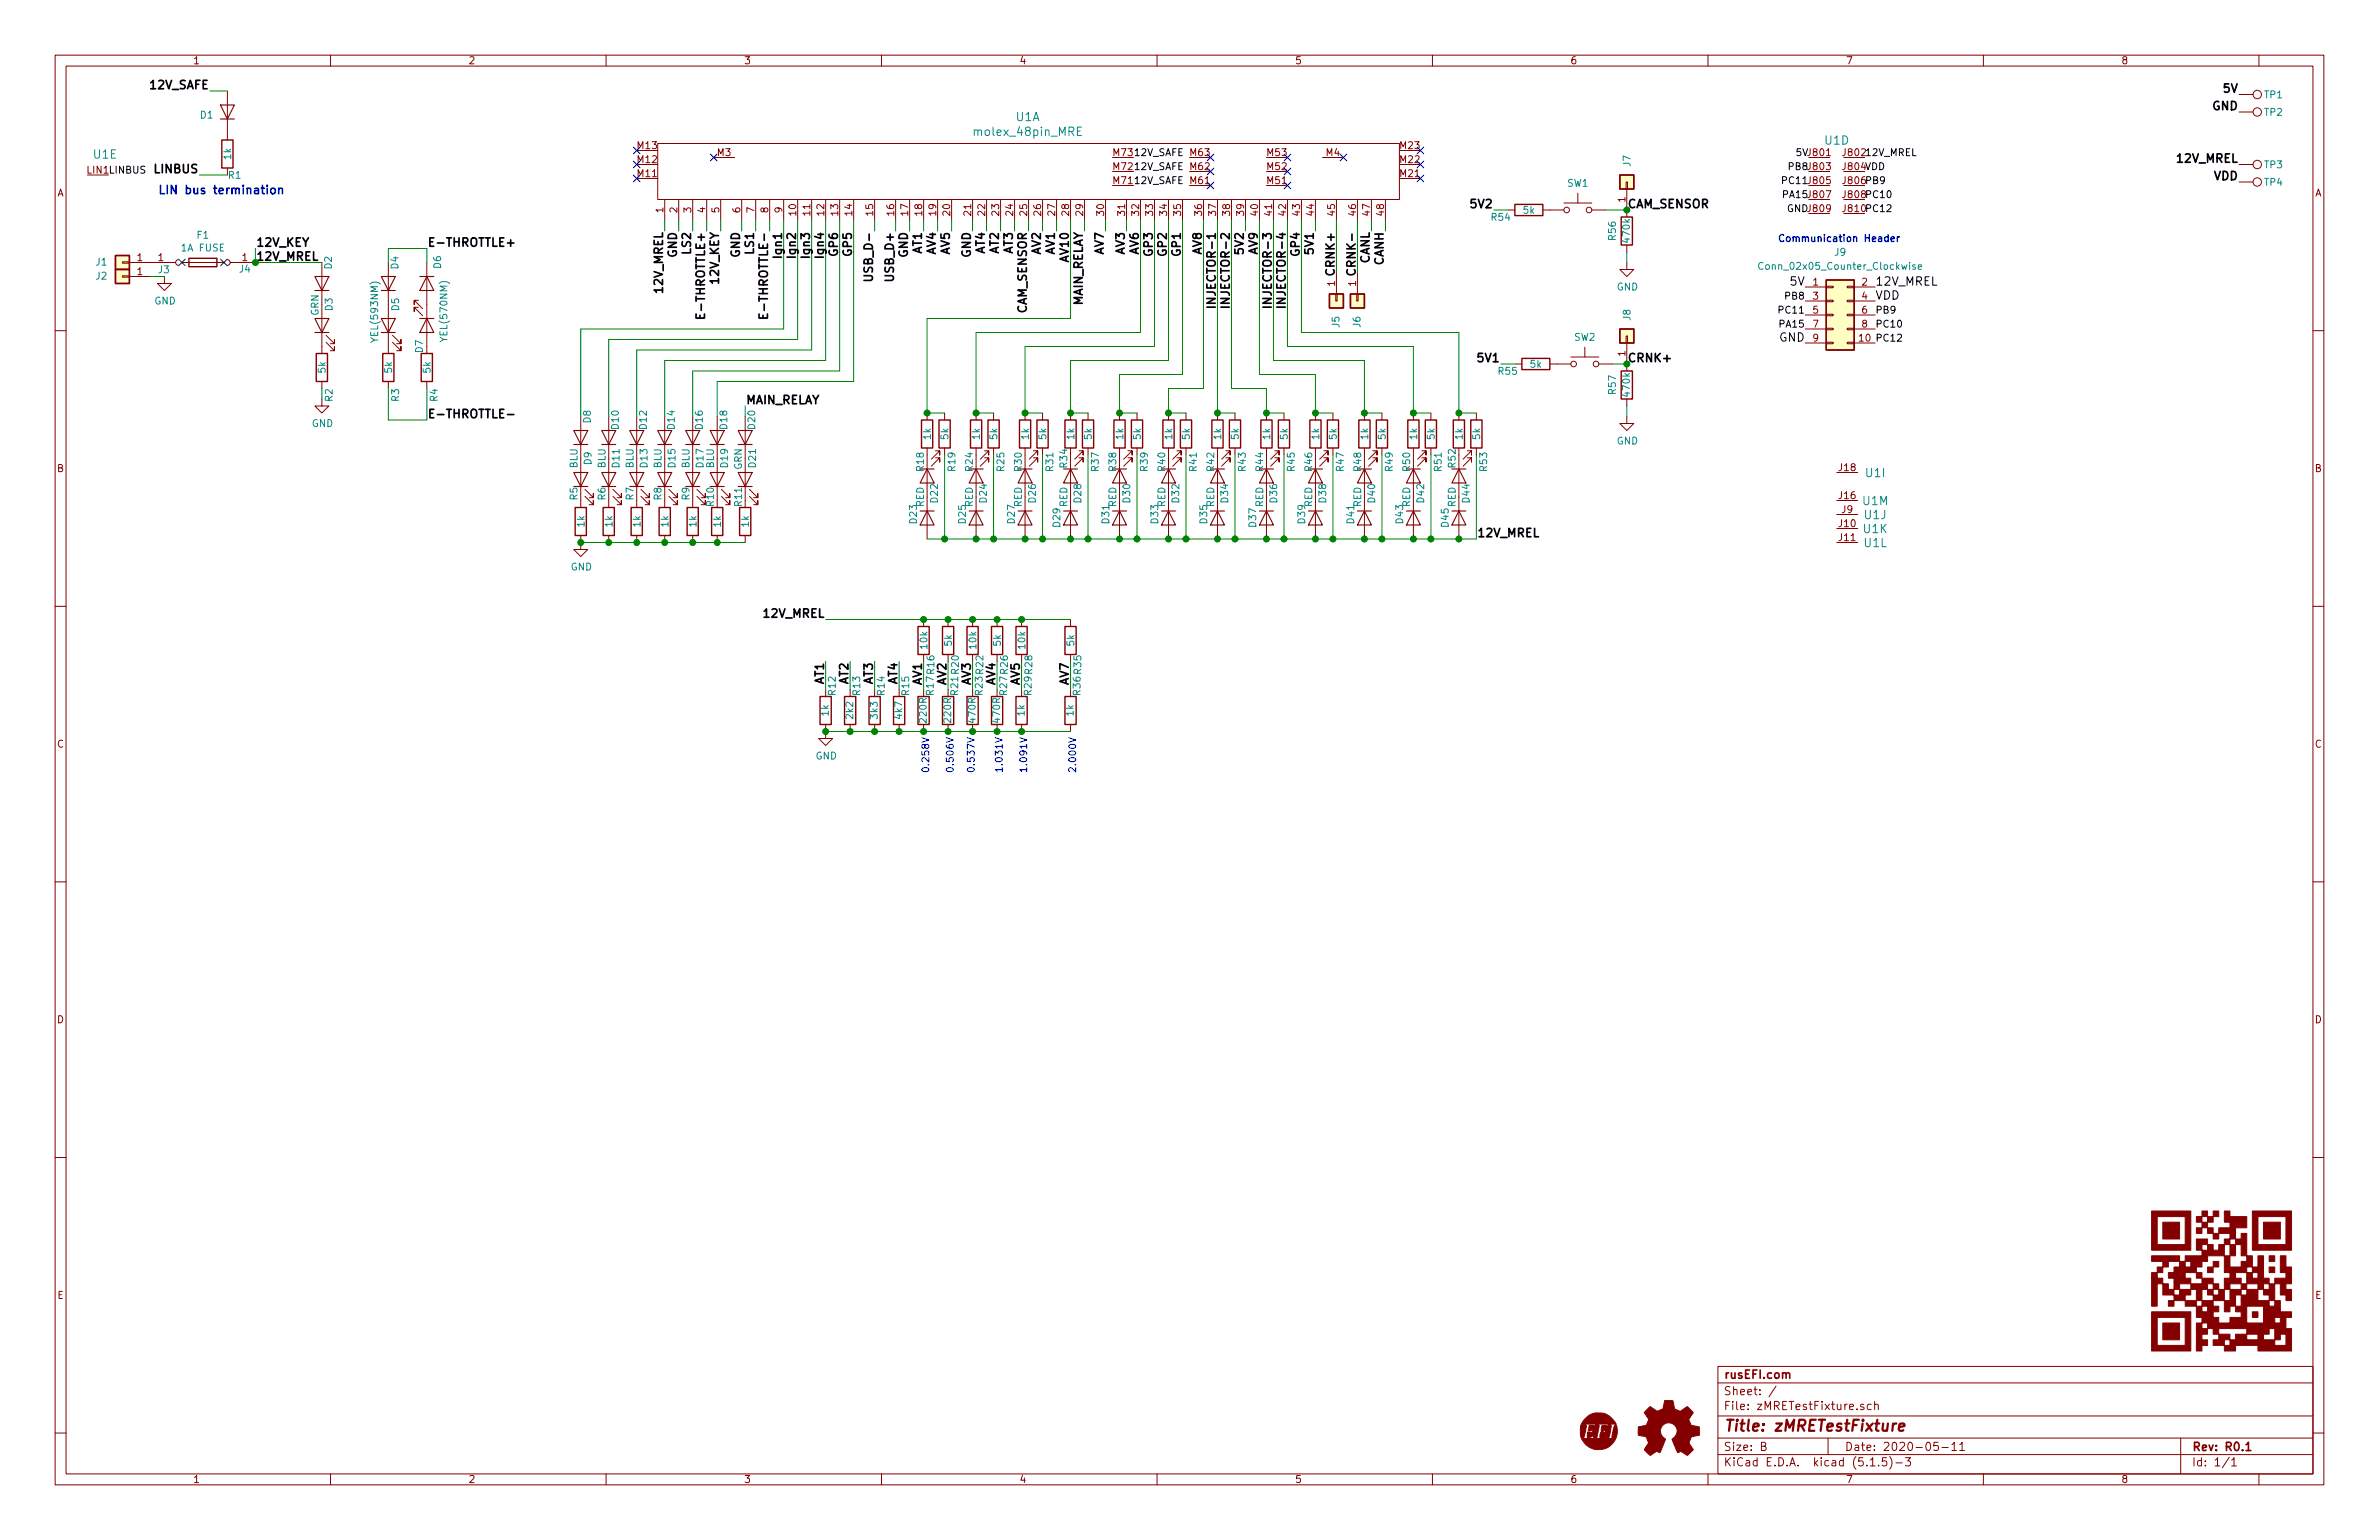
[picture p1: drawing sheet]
<svg xmlns="http://www.w3.org/2000/svg" width="432mm" height="279mm" viewBox="0 0 432 279" stroke-linecap="round" stroke-linejoin="round" font-family="sans-serif">
<defs><g id="words">
<text font-size="2.8" fill="#840000" x="312.8" y="259.7">Title: zMRETestFixture</text>
<g font-size="2.1">
<text x="27.5" y="16.2">12V_SAFE</text>
<text x="403.8" y="16.8">5V</text>
<text x="401.7" y="20">GND</text>
<text x="395.4" y="29.5">12V_MREL</text>
<text x="28.3" y="31.4">LINBUS</text>
<text x="401.9" y="32.7">VDD</text>
<text x="267.4" y="37.8">5V2</text>
<text x="46.4" y="44.8">12V_KEY</text>
<text x="77.5" y="44.8">E-THROTTLE+</text>
<text x="122.9" y="46.6" transform="rotate(-90 122.9 46.6)">GND</text>
<text x="125.4" y="45.8" transform="rotate(-90 125.4 45.8)">LS2</text>
<text x="134.3" y="46.6" transform="rotate(-90 134.3 46.6)">GND</text>
<text x="136.8" y="45.8" transform="rotate(-90 136.8 45.8)">LS1</text>
<text x="141.9" y="46.3" transform="rotate(-90 141.9 46.3)">Ign1</text>
<text x="144.4" y="46.3" transform="rotate(-90 144.4 46.3)">Ign2</text>
<text x="147" y="46.3" transform="rotate(-90 147 46.3)">Ign3</text>
<text x="149.5" y="46.3" transform="rotate(-90 149.5 46.3)">Ign4</text>
<text x="152.1" y="46.2" transform="rotate(-90 152.1 46.2)">GP6</text>
<text x="154.6" y="46.2" transform="rotate(-90 154.6 46.2)">GP5</text>
<text x="164.8" y="46.6" transform="rotate(-90 164.8 46.6)">GND</text>
<text x="167.3" y="45.9" transform="rotate(-90 167.3 45.9)">AT1</text>
<text x="169.8" y="46.1" transform="rotate(-90 169.8 46.1)">AV4</text>
<text x="172.4" y="46.1" transform="rotate(-90 172.4 46.1)">AV5</text>
<text x="176.2" y="46.6" transform="rotate(-90 176.2 46.6)">GND</text>
<text x="178.7" y="45.9" transform="rotate(-90 178.7 45.9)">AT4</text>
<text x="181.3" y="45.9" transform="rotate(-90 181.3 45.9)">AT2</text>
<text x="183.8" y="45.9" transform="rotate(-90 183.8 45.9)">AT3</text>
<text x="188.9" y="46.1" transform="rotate(-90 188.9 46.1)">AV2</text>
<text x="191.4" y="46.1" transform="rotate(-90 191.4 46.1)">AV1</text>
<text x="194" y="47.2" transform="rotate(-90 194 47.2)">AV10</text>
<text x="200.3" y="46.1" transform="rotate(-90 200.3 46.1)">AV7</text>
<text x="204.1" y="46.1" transform="rotate(-90 204.1 46.1)">AV3</text>
<text x="206.7" y="46.1" transform="rotate(-90 206.7 46.1)">AV6</text>
<text x="209.2" y="46.2" transform="rotate(-90 209.2 46.2)">GP3</text>
<text x="211.8" y="46.2" transform="rotate(-90 211.8 46.2)">GP2</text>
<text x="214.3" y="46.2" transform="rotate(-90 214.3 46.2)">GP1</text>
<text x="218.1" y="46.1" transform="rotate(-90 218.1 46.1)">AV8</text>
<text x="225.7" y="45.7" transform="rotate(-90 225.7 45.7)">5V2</text>
<text x="228.3" y="46.1" transform="rotate(-90 228.3 46.1)">AV9</text>
<text x="235.9" y="46.2" transform="rotate(-90 235.9 46.2)">GP4</text>
<text x="238.4" y="45.7" transform="rotate(-90 238.4 45.7)">5V1</text>
<text x="248.6" y="47.8" transform="rotate(-90 248.6 47.8)">CANL</text>
<text x="120.3" y="52.9" transform="rotate(-90 120.3 52.9)">12V_MREL</text>
<text x="130.5" y="51.2" transform="rotate(-90 130.5 51.2)">12V_KEY</text>
<text x="158.4" y="49.8" transform="rotate(-90 158.4 49.8)">USB_D-</text>
<text x="162.2" y="50.3" transform="rotate(-90 162.2 50.3)">USB_D+</text>
<text x="242.2" y="49.3" transform="rotate(-90 242.2 49.3)">CRNK+</text>
<text x="246" y="48.7" transform="rotate(-90 246 48.7)">CRNK-</text>
<text x="251.1" y="48" transform="rotate(-90 251.1 48)">CANH</text>
<text x="325.1" y="51.8">5V</text>
<text x="340.4" y="51.8">12V_MREL</text>
<text x="127.9" y="56.6" transform="rotate(-90 127.9 56.6)">E-THROTTLE+</text>
<text x="139.4" y="56.1" transform="rotate(-90 139.4 56.1)">E-THROTTLE-</text>
<text x="186.4" y="56.9" transform="rotate(-90 186.4 56.9)">CAM_SENSOR</text>
<text x="196.5" y="55.7" transform="rotate(-90 196.5 55.7)">MAIN_RELAY</text>
<text x="220.6" y="54.5" transform="rotate(-90 220.6 54.5)">INJECTOR-1</text>
<text x="223.2" y="54.5" transform="rotate(-90 223.2 54.5)">INJECTOR-2</text>
<text x="230.8" y="54.5" transform="rotate(-90 230.8 54.5)">INJECTOR-3</text>
<text x="233.3" y="54.5" transform="rotate(-90 233.3 54.5)">INJECTOR-4</text>
<text x="340.4" y="54.4">VDD</text>
<text x="268.6" y="65.7">5V1</text>
<text x="295.3" y="65.7">CRNK+</text>
<text x="322.9" y="62">GND</text>
<text x="77.5" y="75.9">E-THROTTLE-</text>
<text x="135.3" y="73.3">MAIN_RELAY</text>
<text x="268" y="97.5">12V_MREL</text>
<text x="138.9" y="112.1">12V_MREL</text>
<text x="149.5" y="124" transform="rotate(-90 149.5 124)">AT1</text>
<text x="154" y="124" transform="rotate(-90 154 124)">AT2</text>
<text x="158.4" y="124" transform="rotate(-90 158.4 124)">AT3</text>
<text x="162.9" y="124" transform="rotate(-90 162.9 124)">AT4</text>
<text x="167.3" y="124.2" transform="rotate(-90 167.3 124.2)">AV1</text>
<text x="171.8" y="124.2" transform="rotate(-90 171.8 124.2)">AV2</text>
<text x="176.2" y="124.2" transform="rotate(-90 176.2 124.2)">AV3</text>
<text x="180.6" y="124.2" transform="rotate(-90 180.6 124.2)">AV4</text>
<text x="185.1" y="124.2" transform="rotate(-90 185.1 124.2)">AV5</text>
<text x="194" y="124.2" transform="rotate(-90 194 124.2)">AV7</text>
</g>
<g font-size="2.1" fill="#008484">
<text x="184.4" y="22">U1A</text>
<text x="17" y="28.8">U1E</text>
<text x="177.2" y="24.7">molex_48pin_MRE</text>
<text x="331.3" y="26.2">U1D</text>
<text x="338.7" y="86.6">U1I</text>
<text x="338.1" y="91.6">U1M</text>
<text x="338.4" y="94.2">U1J</text>
<text x="338.3" y="96.7">U1K</text>
<text x="338.4" y="99.3">U1L</text>
</g>
<text font-size="2.1" fill="#0000c2" x="28.6" y="35.2">LIN bus termination</text>
<g font-size="2.1" fill="#008400">
<text x="295.3" y="37.8">CAM_SENSOR</text>
<text x="46.4" y="47.3">12V_MREL</text>
</g>
<g font-size="2.1" fill="#840000">
<text x="312.8" y="250.1">rusEFI.com</text>
<text x="312.8" y="255.8">File: zMRETestFixture.sch</text>
<text x="312.8" y="253.1">Sheet: /</text>
<text x="312.8" y="263.2">Size: B</text>
<text x="334.8" y="263.2">Date: 2020-05-11</text>
<text x="397.8" y="263.2">Rev: R0.1</text>
<text x="312.8" y="266">KiCad E.D.A. kicad (5.1.5)-3</text>
<text x="397.8" y="266">Id: 1/1</text>
</g>
<g font-size="1.8" fill="#840000">
<text x="35" y="11.6">1</text>
<text x="85" y="11.6">2</text>
<text x="135" y="11.6">3</text>
<text x="185" y="11.6">4</text>
<text x="235" y="11.6">5</text>
<text x="285" y="11.6">6</text>
<text x="335" y="11.6">7</text>
<text x="385" y="11.6">8</text>
<text x="115.8" y="29.6">M12</text>
<text x="115.8" y="27.1">M13</text>
<text x="130.2" y="28.3">M3</text>
<text x="216.1" y="28.3">M63</text>
<text x="230.1" y="28.3">M53</text>
<text x="240.7" y="28.3">M4</text>
<text x="254.2" y="29.6">M22</text>
<text x="254.2" y="27.1">M23</text>
<text x="10.4" y="35.6">A</text>
<text x="115.8" y="32.1">M11</text>
<text x="216.1" y="33.4">M61</text>
<text x="216.1" y="30.9">M62</text>
<text x="230.1" y="33.4">M51</text>
<text x="230.1" y="30.9">M52</text>
<text x="254.2" y="32.1">M21</text>
<text x="420.2" y="35.6">A</text>
<text x="120.4" y="38.6" transform="rotate(-90 120.4 38.6)">1</text>
<text x="122.9" y="38.6" transform="rotate(-90 122.9 38.6)">2</text>
<text x="125.5" y="38.6" transform="rotate(-90 125.5 38.6)">3</text>
<text x="128" y="38.6" transform="rotate(-90 128 38.6)">4</text>
<text x="130.6" y="38.6" transform="rotate(-90 130.6 38.6)">5</text>
<text x="134.4" y="38.6" transform="rotate(-90 134.4 38.6)">6</text>
<text x="136.9" y="38.6" transform="rotate(-90 136.9 38.6)">7</text>
<text x="139.4" y="38.6" transform="rotate(-90 139.4 38.6)">8</text>
<text x="142" y="38.6" transform="rotate(-90 142 38.6)">9</text>
<text x="144.5" y="39.1" transform="rotate(-90 144.5 39.1)">10</text>
<text x="147.1" y="39.1" transform="rotate(-90 147.1 39.1)">11</text>
<text x="149.6" y="39.1" transform="rotate(-90 149.6 39.1)">12</text>
<text x="152.1" y="39.1" transform="rotate(-90 152.1 39.1)">13</text>
<text x="154.7" y="39.1" transform="rotate(-90 154.7 39.1)">14</text>
<text x="158.5" y="39.1" transform="rotate(-90 158.5 39.1)">15</text>
<text x="162.3" y="39.1" transform="rotate(-90 162.3 39.1)">16</text>
<text x="164.8" y="39.1" transform="rotate(-90 164.8 39.1)">17</text>
<text x="167.4" y="39.1" transform="rotate(-90 167.4 39.1)">18</text>
<text x="169.9" y="39.1" transform="rotate(-90 169.9 39.1)">19</text>
<text x="172.5" y="39.1" transform="rotate(-90 172.5 39.1)">20</text>
<text x="176.3" y="39.1" transform="rotate(-90 176.3 39.1)">21</text>
<text x="178.8" y="39.1" transform="rotate(-90 178.8 39.1)">22</text>
<text x="181.4" y="39.1" transform="rotate(-90 181.4 39.1)">23</text>
<text x="183.9" y="39.1" transform="rotate(-90 183.9 39.1)">24</text>
<text x="186.4" y="39.1" transform="rotate(-90 186.4 39.1)">25</text>
<text x="189" y="39.1" transform="rotate(-90 189 39.1)">26</text>
<text x="191.5" y="39.1" transform="rotate(-90 191.5 39.1)">27</text>
<text x="194.1" y="39.1" transform="rotate(-90 194.1 39.1)">28</text>
<text x="196.6" y="39.1" transform="rotate(-90 196.6 39.1)">29</text>
<text x="200.4" y="39.1" transform="rotate(-90 200.4 39.1)">30</text>
<text x="204.2" y="39.1" transform="rotate(-90 204.2 39.1)">31</text>
<text x="206.8" y="39.1" transform="rotate(-90 206.8 39.1)">32</text>
<text x="209.3" y="39.1" transform="rotate(-90 209.3 39.1)">33</text>
<text x="211.8" y="39.1" transform="rotate(-90 211.8 39.1)">34</text>
<text x="214.4" y="39.1" transform="rotate(-90 214.4 39.1)">35</text>
<text x="218.2" y="39.1" transform="rotate(-90 218.2 39.1)">36</text>
<text x="220.7" y="39.1" transform="rotate(-90 220.7 39.1)">37</text>
<text x="223.3" y="39.1" transform="rotate(-90 223.3 39.1)">38</text>
<text x="225.8" y="39.1" transform="rotate(-90 225.8 39.1)">39</text>
<text x="228.3" y="39.1" transform="rotate(-90 228.3 39.1)">40</text>
<text x="230.9" y="39.1" transform="rotate(-90 230.9 39.1)">41</text>
<text x="233.4" y="39.1" transform="rotate(-90 233.4 39.1)">42</text>
<text x="236" y="39.1" transform="rotate(-90 236 39.1)">43</text>
<text x="238.5" y="39.1" transform="rotate(-90 238.5 39.1)">44</text>
<text x="242.3" y="39.1" transform="rotate(-90 242.3 39.1)">45</text>
<text x="246.1" y="39.1" transform="rotate(-90 246.1 39.1)">46</text>
<text x="248.7" y="39.1" transform="rotate(-90 248.7 39.1)">47</text>
<text x="251.2" y="39.1" transform="rotate(-90 251.2 39.1)">48</text>
<text x="295" y="36.7" transform="rotate(-90 295 36.7)">1</text>
<text x="24.9" y="47.4">1</text>
<text x="28.7" y="47.4">1</text>
<text x="44" y="47.4">1</text>
<text x="24.9" y="49.9">1</text>
<text x="242.3" y="51.9" transform="rotate(-90 242.3 51.9)">1</text>
<text x="246.1" y="51.9" transform="rotate(-90 246.1 51.9)">1</text>
<text x="329.1" y="51.8">1</text>
<text x="338" y="51.8">2</text>
<text x="329.1" y="54.4">3</text>
<text x="329.1" y="56.9">5</text>
<text x="329.1" y="59.4">7</text>
<text x="338" y="54.4">4</text>
<text x="338" y="56.9">6</text>
<text x="338" y="59.4">8</text>
<text x="295" y="64.6" transform="rotate(-90 295 64.6)">1</text>
<text x="329.1" y="62">9</text>
<text x="10.4" y="85.6">B</text>
<text x="229.3" y="85.4" transform="rotate(-90 229.3 85.4)">R44</text>
<text x="333.8" y="85.5">J18</text>
<text x="420.2" y="85.6">B</text>
<text x="104.8" y="90.7" transform="rotate(-90 104.8 90.7)">R5</text>
<text x="125.1" y="90.7" transform="rotate(-90 125.1 90.7)">R9</text>
<text x="333.8" y="90.6">J16</text>
<text x="333.8" y="95.6">J10</text>
<text x="334.3" y="93.1">J9</text>
<text x="333.8" y="98.2">J11</text>
<text x="10.4" y="135.6">C</text>
<text x="420.2" y="135.6">C</text>
<text x="10.4" y="185.6">D</text>
<text x="420.2" y="185.6">D</text>
<text x="10.4" y="235.6">E</text>
<text x="420.2" y="235.6">E</text>
<text x="35" y="269">1</text>
<text x="85" y="269">2</text>
<text x="135" y="269">3</text>
<text x="185" y="269">4</text>
<text x="235" y="269">5</text>
<text x="285" y="269">6</text>
<text x="335" y="269">7</text>
<text x="385" y="269">8</text>
</g>
<g font-size="1.8" fill="#008484">
<text x="411" y="17.8">TP1</text>
<text x="36.4" y="21.5">D1</text>
<text x="411" y="21">TP2</text>
<text x="42" y="28.9" transform="rotate(-90 42 28.9)">1k</text>
<text x="41.5" y="32.4">R1</text>
<text x="284.5" y="33.9">SW1</text>
<text x="296" y="30.2" transform="rotate(-90 296 30.2)">J7</text>
<text x="411" y="33.7">TP4</text>
<text x="411" y="30.5">TP3</text>
<text x="270.8" y="40.1">R54</text>
<text x="276.5" y="38.8">5k</text>
<text x="33.1" y="45.6">1A FUSE</text>
<text x="35.8" y="43.3">F1</text>
<text x="293.3" y="43.5" transform="rotate(-90 293.3 43.5)">R56</text>
<text x="295.8" y="43.9" transform="rotate(-90 295.8 43.9)">470k</text>
<text x="333" y="46.4">J9</text>
<text x="17.4" y="48.2">J1</text>
<text x="17.4" y="50.7">J2</text>
<text x="28.8" y="49.6">J3</text>
<text x="43.5" y="49.5">J4</text>
<text x="60.2" y="48.8" transform="rotate(-90 60.2 48.8)">D2</text>
<text x="72.3" y="48.8" transform="rotate(-90 72.3 48.8)">D4</text>
<text x="80.1" y="48.7" transform="rotate(-90 80.1 48.7)">D6</text>
<text x="293.4" y="52.7">GND</text>
<text x="320.1" y="48.9">Conn_02x05_Counter_Clockwise</text>
<text x="28" y="55.2">GND</text>
<text x="57.8" y="57.3" transform="rotate(-90 57.8 57.3)">GRN</text>
<text x="60.4" y="56.4" transform="rotate(-90 60.4 56.4)">D3</text>
<text x="72.4" y="56.4" transform="rotate(-90 72.4 56.4)">D5</text>
<text x="243.1" y="59.4" transform="rotate(-90 243.1 59.4)">J5</text>
<text x="246.9" y="59.4" transform="rotate(-90 246.9 59.4)">J6</text>
<text x="296" y="58.1" transform="rotate(-90 296 58.1)">J8</text>
<text x="68.6" y="61.7" transform="rotate(-90 68.6 61.7)">YEL(593NM)</text>
<text x="76.8" y="64" transform="rotate(-90 76.8 64)">D7</text>
<text x="81.2" y="61.6" transform="rotate(-90 81.2 61.6)">YEL(570NM)</text>
<text x="285.8" y="61.8">SW2</text>
<text x="59.1" y="67.6" transform="rotate(-90 59.1 67.6)">5k</text>
<text x="71.2" y="67.6" transform="rotate(-90 71.2 67.6)">5k</text>
<text x="78.2" y="67.6" transform="rotate(-90 78.2 67.6)">5k</text>
<text x="272" y="68">R55</text>
<text x="277.8" y="66.7">5k</text>
<text x="293.3" y="71.5" transform="rotate(-90 293.3 71.5)">R57</text>
<text x="295.8" y="71.8" transform="rotate(-90 295.8 71.8)">470k</text>
<text x="56.6" y="77.5">GND</text>
<text x="60.4" y="72.8" transform="rotate(-90 60.4 72.8)">R2</text>
<text x="72.4" y="72.8" transform="rotate(-90 72.4 72.8)">R3</text>
<text x="79.4" y="72.8" transform="rotate(-90 79.4 72.8)">R4</text>
<text x="107.2" y="76.7" transform="rotate(-90 107.2 76.7)">D8</text>
<text x="112.3" y="77.8" transform="rotate(-90 112.3 77.8)">D10</text>
<text x="117.4" y="77.8" transform="rotate(-90 117.4 77.8)">D12</text>
<text x="122.5" y="77.8" transform="rotate(-90 122.5 77.8)">D14</text>
<text x="127.6" y="77.8" transform="rotate(-90 127.6 77.8)">D16</text>
<text x="132" y="77.8" transform="rotate(-90 132 77.8)">D18</text>
<text x="137.1" y="77.8" transform="rotate(-90 137.1 77.8)">D20</text>
<text x="169" y="79.7" transform="rotate(-90 169 79.7)">1k</text>
<text x="172.1" y="79.7" transform="rotate(-90 172.1 79.7)">5k</text>
<text x="177.9" y="79.7" transform="rotate(-90 177.9 79.7)">1k</text>
<text x="181" y="79.7" transform="rotate(-90 181 79.7)">5k</text>
<text x="186.7" y="79.7" transform="rotate(-90 186.7 79.7)">1k</text>
<text x="189.9" y="79.7" transform="rotate(-90 189.9 79.7)">5k</text>
<text x="195" y="79.7" transform="rotate(-90 195 79.7)">1k</text>
<text x="198.2" y="79.7" transform="rotate(-90 198.2 79.7)">5k</text>
<text x="203.9" y="79.7" transform="rotate(-90 203.9 79.7)">1k</text>
<text x="207.1" y="79.7" transform="rotate(-90 207.1 79.7)">5k</text>
<text x="212.8" y="79.7" transform="rotate(-90 212.8 79.7)">1k</text>
<text x="216" y="79.7" transform="rotate(-90 216 79.7)">5k</text>
<text x="221.7" y="79.7" transform="rotate(-90 221.7 79.7)">1k</text>
<text x="224.8" y="79.7" transform="rotate(-90 224.8 79.7)">5k</text>
<text x="230.6" y="79.7" transform="rotate(-90 230.6 79.7)">1k</text>
<text x="233.7" y="79.7" transform="rotate(-90 233.7 79.7)">5k</text>
<text x="239.4" y="79.7" transform="rotate(-90 239.4 79.7)">1k</text>
<text x="242.6" y="79.7" transform="rotate(-90 242.6 79.7)">5k</text>
<text x="248.3" y="79.7" transform="rotate(-90 248.3 79.7)">1k</text>
<text x="251.5" y="79.7" transform="rotate(-90 251.5 79.7)">5k</text>
<text x="257.2" y="79.7" transform="rotate(-90 257.2 79.7)">1k</text>
<text x="260.4" y="79.7" transform="rotate(-90 260.4 79.7)">5k</text>
<text x="265.5" y="79.7" transform="rotate(-90 265.5 79.7)">1k</text>
<text x="268.7" y="79.7" transform="rotate(-90 268.7 79.7)">5k</text>
<text x="293.4" y="80.6">GND</text>
<text x="104.8" y="85" transform="rotate(-90 104.8 85)">BLU</text>
<text x="107.4" y="84.3" transform="rotate(-90 107.4 84.3)">D9</text>
<text x="109.9" y="85" transform="rotate(-90 109.9 85)">BLU</text>
<text x="112.4" y="84.8" transform="rotate(-90 112.4 84.8)">D11</text>
<text x="115" y="85" transform="rotate(-90 115 85)">BLU</text>
<text x="117.5" y="84.8" transform="rotate(-90 117.5 84.8)">D13</text>
<text x="120.1" y="85" transform="rotate(-90 120.1 85)">BLU</text>
<text x="122.6" y="84.8" transform="rotate(-90 122.6 84.8)">D15</text>
<text x="125.1" y="85" transform="rotate(-90 125.1 85)">BLU</text>
<text x="127.7" y="84.8" transform="rotate(-90 127.7 84.8)">D17</text>
<text x="129.6" y="85" transform="rotate(-90 129.6 85)">BLU</text>
<text x="132.1" y="84.8" transform="rotate(-90 132.1 84.8)">D19</text>
<text x="134.7" y="85.2" transform="rotate(-90 134.7 85.2)">GRN</text>
<text x="137.2" y="84.8" transform="rotate(-90 137.2 84.8)">D21</text>
<text x="167.7" y="85.4" transform="rotate(-90 167.7 85.4)">R18</text>
<text x="173.4" y="85.4" transform="rotate(-90 173.4 85.4)">R19</text>
<text x="176.6" y="85.4" transform="rotate(-90 176.6 85.4)">R24</text>
<text x="182.3" y="85.4" transform="rotate(-90 182.3 85.4)">R25</text>
<text x="185.5" y="85.4" transform="rotate(-90 185.5 85.4)">R30</text>
<text x="191.2" y="85.4" transform="rotate(-90 191.2 85.4)">R31</text>
<text x="193.7" y="84.8" transform="rotate(-90 193.7 84.8)">R34</text>
<text x="199.4" y="85.4" transform="rotate(-90 199.4 85.4)">R37</text>
<text x="202.6" y="85.4" transform="rotate(-90 202.6 85.4)">R38</text>
<text x="208.3" y="85.4" transform="rotate(-90 208.3 85.4)">R39</text>
<text x="211.5" y="85.4" transform="rotate(-90 211.5 85.4)">R40</text>
<text x="217.2" y="85.4" transform="rotate(-90 217.2 85.4)">R41</text>
<text x="220.4" y="85.4" transform="rotate(-90 220.4 85.4)">R42</text>
<text x="226.1" y="85.4" transform="rotate(-90 226.1 85.4)">R43</text>
<text x="235" y="85.4" transform="rotate(-90 235 85.4)">R45</text>
<text x="238.2" y="85.4" transform="rotate(-90 238.2 85.4)">R46</text>
<text x="243.9" y="85.4" transform="rotate(-90 243.9 85.4)">R47</text>
<text x="247.1" y="85.4" transform="rotate(-90 247.1 85.4)">R48</text>
<text x="252.8" y="85.4" transform="rotate(-90 252.8 85.4)">R49</text>
<text x="256" y="85.4" transform="rotate(-90 256 85.4)">R50</text>
<text x="261.7" y="85.4" transform="rotate(-90 261.7 85.4)">R51</text>
<text x="264.2" y="84.8" transform="rotate(-90 264.2 84.8)">R52</text>
<text x="269.9" y="85.4" transform="rotate(-90 269.9 85.4)">R53</text>
<text x="106.1" y="95.6" transform="rotate(-90 106.1 95.6)">1k</text>
<text x="109.9" y="90.7" transform="rotate(-90 109.9 90.7)">R6</text>
<text x="111.2" y="95.6" transform="rotate(-90 111.2 95.6)">1k</text>
<text x="115" y="90.7" transform="rotate(-90 115 90.7)">R7</text>
<text x="116.3" y="95.6" transform="rotate(-90 116.3 95.6)">1k</text>
<text x="120.1" y="90.7" transform="rotate(-90 120.1 90.7)">R8</text>
<text x="121.3" y="95.6" transform="rotate(-90 121.3 95.6)">1k</text>
<text x="126.4" y="95.6" transform="rotate(-90 126.4 95.6)">1k</text>
<text x="129.6" y="91.8" transform="rotate(-90 129.6 91.8)">R10</text>
<text x="130.9" y="95.6" transform="rotate(-90 130.9 95.6)">1k</text>
<text x="134.7" y="91.8" transform="rotate(-90 134.7 91.8)">R11</text>
<text x="135.9" y="95.6" transform="rotate(-90 135.9 95.6)">1k</text>
<text x="166.4" y="94.9" transform="rotate(-90 166.4 94.9)">D23</text>
<text x="167.7" y="92" transform="rotate(-90 167.7 92)">RED</text>
<text x="170.2" y="91.2" transform="rotate(-90 170.2 91.2)">D22</text>
<text x="175.3" y="94.9" transform="rotate(-90 175.3 94.9)">D25</text>
<text x="176.6" y="92" transform="rotate(-90 176.6 92)">RED</text>
<text x="179.1" y="91.2" transform="rotate(-90 179.1 91.2)">D24</text>
<text x="184.2" y="94.9" transform="rotate(-90 184.2 94.9)">D27</text>
<text x="185.5" y="92" transform="rotate(-90 185.5 92)">RED</text>
<text x="188" y="91.2" transform="rotate(-90 188 91.2)">D26</text>
<text x="192.5" y="95.6" transform="rotate(-90 192.5 95.6)">D29</text>
<text x="193.7" y="92" transform="rotate(-90 193.7 92)">RED</text>
<text x="196.3" y="91.2" transform="rotate(-90 196.3 91.2)">D28</text>
<text x="201.3" y="94.9" transform="rotate(-90 201.3 94.9)">D31</text>
<text x="202.6" y="92" transform="rotate(-90 202.6 92)">RED</text>
<text x="205.2" y="91.2" transform="rotate(-90 205.2 91.2)">D30</text>
<text x="210.2" y="94.9" transform="rotate(-90 210.2 94.9)">D33</text>
<text x="211.5" y="92" transform="rotate(-90 211.5 92)">RED</text>
<text x="214" y="91.2" transform="rotate(-90 214 91.2)">D32</text>
<text x="219.1" y="94.9" transform="rotate(-90 219.1 94.9)">D35</text>
<text x="220.4" y="92" transform="rotate(-90 220.4 92)">RED</text>
<text x="222.9" y="91.2" transform="rotate(-90 222.9 91.2)">D34</text>
<text x="228" y="95.6" transform="rotate(-90 228 95.6)">D37</text>
<text x="229.3" y="92" transform="rotate(-90 229.3 92)">RED</text>
<text x="231.8" y="91.2" transform="rotate(-90 231.8 91.2)">D36</text>
<text x="236.9" y="94.9" transform="rotate(-90 236.9 94.9)">D39</text>
<text x="238.2" y="92" transform="rotate(-90 238.2 92)">RED</text>
<text x="240.7" y="91.2" transform="rotate(-90 240.7 91.2)">D38</text>
<text x="245.8" y="94.9" transform="rotate(-90 245.8 94.9)">D41</text>
<text x="247.1" y="92" transform="rotate(-90 247.1 92)">RED</text>
<text x="249.6" y="91.2" transform="rotate(-90 249.6 91.2)">D40</text>
<text x="254.7" y="94.9" transform="rotate(-90 254.7 94.9)">D43</text>
<text x="256" y="92" transform="rotate(-90 256 92)">RED</text>
<text x="258.5" y="91.2" transform="rotate(-90 258.5 91.2)">D42</text>
<text x="262.9" y="95.6" transform="rotate(-90 262.9 95.6)">D45</text>
<text x="264.2" y="92" transform="rotate(-90 264.2 92)">RED</text>
<text x="266.8" y="91.2" transform="rotate(-90 266.8 91.2)">D44</text>
<text x="103.6" y="103.5">GND</text>
<text x="168.3" y="117.7" transform="rotate(-90 168.3 117.7)">10k</text>
<text x="172.8" y="117.2" transform="rotate(-90 172.8 117.2)">5k</text>
<text x="177.2" y="117.7" transform="rotate(-90 177.2 117.7)">10k</text>
<text x="181.7" y="117.2" transform="rotate(-90 181.7 117.2)">5k</text>
<text x="186.1" y="117.7" transform="rotate(-90 186.1 117.7)">10k</text>
<text x="195" y="117.2" transform="rotate(-90 195 117.2)">5k</text>
<text x="150.4" y="129.9" transform="rotate(-90 150.4 129.9)">1k</text>
<text x="151.7" y="126.1" transform="rotate(-90 151.7 126.1)">R12</text>
<text x="154.9" y="130.4" transform="rotate(-90 154.9 130.4)">2k2</text>
<text x="156.1" y="126.1" transform="rotate(-90 156.1 126.1)">R13</text>
<text x="159.3" y="130.4" transform="rotate(-90 159.3 130.4)">3k3</text>
<text x="160.6" y="126.1" transform="rotate(-90 160.6 126.1)">R14</text>
<text x="163.8" y="130.4" transform="rotate(-90 163.8 130.4)">4k7</text>
<text x="165" y="126.1" transform="rotate(-90 165 126.1)">R15</text>
<text x="168.2" y="131" transform="rotate(-90 168.2 131)">220R</text>
<text x="169.5" y="126.1" transform="rotate(-90 169.5 126.1)">R17 R16</text>
<text x="172.6" y="131" transform="rotate(-90 172.6 131)">220R</text>
<text x="173.9" y="126.1" transform="rotate(-90 173.9 126.1)">R21 R20</text>
<text x="177.1" y="131" transform="rotate(-90 177.1 131)">470R</text>
<text x="178.4" y="126.1" transform="rotate(-90 178.4 126.1)">R23 R22</text>
<text x="181.5" y="131" transform="rotate(-90 181.5 131)">470R</text>
<text x="182.8" y="126.1" transform="rotate(-90 182.8 126.1)">R27 R26</text>
<text x="186" y="129.9" transform="rotate(-90 186 129.9)">1k</text>
<text x="187.2" y="126.1" transform="rotate(-90 187.2 126.1)">R29 R28</text>
<text x="194.9" y="129.9" transform="rotate(-90 194.9 129.9)">1k</text>
<text x="196.1" y="126.1" transform="rotate(-90 196.1 126.1)">R36 R35</text>
<text x="148" y="137.8">GND</text>
</g>
<g font-size="1.8">
<text x="202.1" y="28.3">M7312V_SAFE</text>
<text x="326.1" y="28.3">5VJ801</text>
<text x="334.6" y="28.3">J80212V_MREL</text>
<text x="15.9" y="31.5">LIN1LINBUS</text>
<text x="202.1" y="33.4">M7112V_SAFE</text>
<text x="202.1" y="30.9">M7212V_SAFE</text>
<text x="323.9" y="33.4">PC11J805</text>
<text x="323.9" y="35.9">PA15J807</text>
<text x="324.9" y="30.9">PB8J803</text>
<text x="334.6" y="30.9">J804VDD</text>
<text x="334.6" y="33.4">J806PB9</text>
<text x="334.6" y="35.9">J808PC10</text>
<text x="324.4" y="38.5">GNDJ809</text>
<text x="334.6" y="38.5">J810PC12</text>
<text x="323.2" y="59.4">PA15</text>
<text x="323.2" y="56.9">PC11</text>
<text x="324.2" y="54.4">PB8</text>
<text x="340.4" y="56.9">PB9</text>
<text x="340.4" y="59.4">PC10</text>
<text x="337.5" y="62">10 PC12</text>
</g>
<g font-size="1.8" fill="#0000c2">
<text x="322.6" y="43.9">Communication Header</text>
<text x="168.7" y="140.3" transform="rotate(-90 168.7 140.3)">0.258V</text>
<text x="173.1" y="140.3" transform="rotate(-90 173.1 140.3)">0.506V</text>
<text x="176.9" y="140.3" transform="rotate(-90 176.9 140.3)">0.537V</text>
<text x="182" y="140.3" transform="rotate(-90 182 140.3)">1.031V</text>
<text x="186.4" y="140.3" transform="rotate(-90 186.4 140.3)">1.091V</text>
<text x="195.3" y="140.3" transform="rotate(-90 195.3 140.3)">2.000V</text>
</g>
</g></defs>
<g fill="none" stroke="#840000" stroke-width=".18">
<path d="M10 10h411.8v259.4h-411.8zM12 12h407.8v255.4h-407.8zM41.3 16.5v8.9M60 10v2M110 10v2M160 10v2M210 10v2M260 10v2M310 10v2M360 10v2M406.4 17.1h2.5M410 10v2"/>
<path d="M15.9 31.8h3.8M41.3 30.5v1.3M115.6 32.4h3.8M115.6 29.8h3.8M115.6 27.3h3.8M119.4 26h134.6v10.2h-134.6zM120.6 36.2v3.8M123.2 36.2v3.8M125.7 36.2v3.8M128.3 36.2v3.8M129.5 28.6h3.8M130.8 36.2v3.8"/>
<path d="M134.6 36.2v3.8M137.2 36.2v3.8M139.7 36.2v3.8M142.2 36.2v3.8M144.8 36.2v3.8M147.3 36.2v3.8M149.9 36.2v3.8M152.4 36.2v3.8M154.9 36.2v3.8M158.7 36.2v3.8M162.6 36.2v3.8M165.1 36.2v3.8"/>
<path d="M167.6 36.2v3.8M170.2 36.2v3.8M172.7 36.2v3.8M176.5 36.2v3.8M179.1 36.2v3.8M181.6 36.2v3.8M184.1 36.2v3.8M186.7 36.2v3.8M189.2 36.2v3.8M191.8 36.2v3.8M194.3 36.2v3.8M196.8 36.2v3.8"/>
<path d="M200.7 36.2v3.8M201.9 28.6h3.8M201.9 33.7h3.8M201.9 31.1h3.8M204.5 36.2v3.8M207 36.2v3.8M209.5 36.2v3.8M212.1 36.2v3.8M214.6 36.2v3.8M215.9 28.6h3.8M215.9 33.7h3.8M215.9 31.1h3.8"/>
<path d="M218.4 36.2v3.8M221 36.2v3.8M223.5 36.2v3.8M226.1 36.2v3.8M228.6 36.2v3.8M229.9 28.6h3.8M229.9 33.7h3.8M229.9 31.1h3.8M231.1 36.2v3.8M233.7 36.2v3.8M236.2 36.2v3.8M238.8 36.2v3.8"/>
<path d="M240 28.6h3.8M242.6 36.2v3.8M246.4 36.2v3.8M248.9 36.2v3.8M251.5 36.2v3.8M254 32.4h3.8M254 29.8h3.8M254 27.3h3.8M273.7 38.1h1.3M280 38.1h3.8M283.8 36.8h5.1M286.4 35.1v1.7"/>
<path d="M288.9 38.1h2.6M295.1 33h.3v1.3h-.3zM295.3 34.3v5.1M328.3 28.6h3.8M328.3 33.7h3.8M328.3 31.1h3.8M328.3 36.2h3.8M328.3 38.7h3.8M334.6 28.6h3.9M334.6 33.7h3.9M334.6 31.1h3.9M334.6 36.2h3.9"/>
<path d="M334.6 38.7h3.9M406.4 29.8h2.5M406.4 33h2.5M406.4 20.3h2.5M10 60h2M22.2 47.5h1.3v.3h-1.3zM22.2 50h1.3v.3h-1.3zM23.5 47.6h8.4M23.5 50.2h3.8M29.8 50.2v1.2h1.3l-1.3 1.3-1.2-1.3h1.2M32.4 47.1l-.3 .1-.2 .3 .1 .4 .4 .2M33 47.6h7.6"/>
<path d="M41.3 47.1l.3 .1 .2 .3-.1 .5-.4 .1M41.8 47.6h4.6M58.4 47.6v7.6M58.4 57.8v6.3M70.5 47.6v16.5M75.9 54.5h-.7v.7v-.7l1.5 1.5M75.9 55.8h-.7v.7v-.7l1.5 1.5M77.5 47.6v16.5M242.4 53.3h.3v1.3h-.3zM242.6 49.5v3.8M246.3 53.3h.2v1.3h-.2zM246.4 49.5v3.8"/>
<path d="M295.3 47.6v1.3h1.2l-1.2 1.3-1.3-1.3h1.3M295.3 44.5v1.2M327.7 52.1h3.8M327.7 54.6h3.8M327.7 57.2h3.8M327.7 59.7h3.8M331.5 59.6h1.2v.2h-1.2zM331.5 54.5h1.2v.2h-1.2zM331.5 51.9h1.2v.3h-1.2zM331.5 57h1.2v.3h-1.2zM335.3 59.6h1.2v.2h-1.2zM335.3 54.5h1.2v.2h-1.2z"/>
<path d="M335.3 51.9h1.2v.3h-1.2zM335.3 57h1.2v.3h-1.2zM336.5 52.1h3.9M336.5 54.6h3.9M336.5 57.2h3.9M336.5 59.7h3.9M419.8 60h2M58.4 72.4v1.3h1.3l-1.3 1.2-1.3-1.2h1.3M58.4 69.2v1.3M59.2 62.1l1.5 1.5v-.7v.7h-.8M59.2 60.8l1.5 1.6v-.8v.8h-.8M70.5 69.2v1.3"/>
<path d="M71.2 62.1l1.6 1.5v-.7v.7h-.8M71.2 60.8l1.6 1.6v-.8v.8h-.8M77.5 69.2v1.3M105.4 75.6v12.7M110.5 78.1v10.2M115.6 78.1v10.2M120.6 78.1v10.2M125.7 78.1v10.2M130.2 78.1v10.2M135.3 78.1v5.1M168.3 74.9v1.3M171.4 74.9v1.3"/>
<path d="M177.2 74.9v1.3M180.3 74.9v1.3M186.1 74.9v1.3M189.2 74.9v1.3M194.3 74.9v1.3M197.5 74.9v1.3M203.2 74.9v1.3M206.4 74.9v1.3M212.1 74.9v1.3M215.3 74.9v1.3M221 74.9v1.3M224.2 74.9v1.3"/>
<path d="M229.9 74.9v1.3M233 74.9v1.3M238.8 74.9v1.3M241.9 74.9v1.3M247.6 74.9v1.3M250.8 74.9v1.3M256.5 74.9v1.3M259.7 74.9v1.3M264.8 74.9v1.3M268 74.9v1.3M275 66h1.2M281.3 66h3.8"/>
<path d="M285.1 64.8h5.1M287.7 63v1.8M290.2 66h2.5M295.1 61h.3v1.2h-.3zM295.3 75.6v1.2h1.2l-1.2 1.3-1.3-1.3h1.3M295.3 62.2v5.1M295.3 72.4v1.3M327.7 62.2h3.8M331.5 62.1h1.2v.3h-1.2zM335.3 62.1h1.2v.3h-1.2zM336.5 62.2h3.9M105.4 97.2v2.5h1.3l-1.3 1.3-1.3-1.3h1.3"/>
<path d="M105.4 90.8v1.3M106.2 90l1.5 1.6v-.8v.8h-.8M106.2 88.8l1.5 1.5v-.8v.8h-.8M110.5 90.8v1.3M110.5 97.2v1.2M111.3 90l1.5 1.6v-.8v.8h-.8M111.3 88.8l1.5 1.5v-.8v.8h-.8M115.6 90.8v1.3M115.6 97.2v1.2M116.3 90l1.6 1.6v-.8v.8h-.8M116.3 88.8l1.6 1.5v-.8v.8h-.8M120.6 90.8v1.3"/>
<path d="M120.6 97.2v1.2M121.4 90l1.5 1.6v-.8v.8h-.7M121.4 88.8l1.5 1.5v-.8v.8h-.7M125.7 90.8v1.3M125.7 97.2v1.2M126.5 90l1.5 1.6v-.8v.8h-.7M126.5 88.8l1.5 1.5v-.8v.8h-.7M130.2 97.2v1.2M130.9 90l1.6 1.6v-.8v.8h-.8M130.9 88.8l1.6 1.5v-.8v.8h-.8M135.3 85.7v5.1M135.3 97.2v1.2"/>
<path d="M136 90l1.5 1.6v-.8v.8h-.7M136 88.8l1.5 1.5v-.8v.8h-.7M168.3 81.3v1.3M168.3 85.1v12.7M169.8 81.8h.8v.8v-.8l-1.6 1.5M169.8 83.1h.8v.7v-.7l-1.6 1.5M171.4 81.3v1.3M177.2 81.3v1.3M177.2 85.1v12.7M178.7 81.8h.8v.8v-.8l-1.6 1.5M178.7 83.1h.8v.7v-.7l-1.6 1.5M180.3 81.3v1.3"/>
<path d="M186.1 81.3v1.3M186.1 85.1v12.7M187.6 81.8h.7v.8v-.8l-1.5 1.5M187.6 83.1h.7v.7v-.7l-1.5 1.5M189.2 81.3v1.3M194.3 85.1v12.7M195.8 81.8h.8v.8v-.8l-1.5 1.5M195.8 83.1h.8v.7v-.7l-1.5 1.5M197.5 81.3v1.3M203.2 81.3v1.3M203.2 85.1v12.7M204.7 81.8h.8v.8v-.8l-1.5 1.5"/>
<path d="M204.7 83.1h.8v.7v-.7l-1.5 1.5M206.4 81.3v1.3M212.1 81.3v1.3M212.1 85.1v12.7M213.6 81.8h.8v.8v-.8l-1.5 1.5M213.6 83.1h.8v.7v-.7l-1.5 1.5M215.3 81.3v1.3M221 81.3v1.3M221 85.1v12.7M222.5 81.8h.8v.8v-.8l-1.6 1.5M222.5 83.1h.8v.7v-.7l-1.6 1.5M224.2 81.3v1.3"/>
<path d="M229.9 81.3v1.3M229.9 85.1v12.7M231.4 81.8h.8v.8v-.8l-1.6 1.5M231.4 83.1h.8v.7v-.7l-1.6 1.5M233 81.3v1.3M238.8 81.3v1.3M238.8 85.1v12.7M240.3 81.8h.7v.8v-.8l-1.5 1.5M240.3 83.1h.7v.7v-.7l-1.5 1.5M241.9 81.3v1.3M247.6 81.3v1.3M247.6 85.1v12.7"/>
<path d="M249.2 81.8h.7v.8v-.8l-1.5 1.5M249.2 83.1h.7v.7v-.7l-1.5 1.5M250.8 81.3v1.3M256.5 81.3v1.3M256.5 85.1v12.7M258.1 81.8h.7v.8v-.8l-1.5 1.5M258.1 83.1h.7v.7v-.7l-1.5 1.5M259.7 81.3v1.3M264.8 85.1v12.7M266.3 81.8h.8v.8v-.8l-1.5 1.5M266.3 83.1h.8v.7v-.7l-1.5 1.5M268 81.3v1.3"/>
<path d="M333.4 90.8h3.8M333.4 85.7h3.8M333.4 93.3h3.8M333.4 95.9h3.8M333.4 98.4h3.8M10 110h2M167.6 112.4v1.3M172.1 112.4v1.3M176.5 112.4v1.3M181 112.4v1.3M185.4 112.4v1.3M194.3 112.4v1.3"/>
<path d="M419.8 110h2M149.9 131.4v2.6h1.2l-1.2 1.3-1.3-1.3h1.3M154.3 131.4v1.3M158.7 131.4v1.3M163.2 131.4v1.3M167.6 131.4v1.3M172.1 131.4v1.3M176.5 131.4v1.3M181 131.4v1.3M185.4 131.4v1.3M194.3 131.4v1.3M10 160h2"/>
<path d="M419.8 160h2M10 210h2M419.8 210h2M10 260h2M311.8 247.9h108v19.5h-108zM311.8 256.9h108M311.8 250.9h108M322.4 251.5l-1.3 1.9M338.3 254.8a.37 .37 0 0 0-.6 .2l.1 .2 .5 .1 .1 .2-.3 .3-.4-.1M339.6 254.8h-.4l-.3 .2 .1 .6 .2 .2 .4-.1M340.3 254.9v-.1a.37 .37 0 0 1 .6 .2v.8M340.3 254.3v1.5"/>
<path d="M419.8 260h2M60 267.4v2M110 267.4v2M160 267.4v2M210 267.4v2M260 267.4v2M310 267.4v2M311.8 263.9h108M311.8 260.9h108M319.7 262.4l.7-.1 .1-.2-.1-.4h-.7v1.5h.6l.3-.3a.41 .41 0 0 0-.4-.5M331.8 260.9v3M339.5 266h.8"/>
<path d="M341 265.8v.2M342.4 264.5h-.7l-.1 .7 .2-.2 .5 .1 .2 .2-.1 .5-.2 .2-.6-.2M343 264.3a1.71 1.71 0 0 1 0 2.2M344.1 265.4h1.2M345.8 264.5h1l-.5 .5 .4 .2v.6l-.2 .2-.7-.2M351.8 261.7h-.7l-.1 .7 .2-.1h.5l.1 .2v.5l-.2 .2-.6-.2M352.5 262.6h1.1M354.3 262.1l.4-.4v1.5M354.3 263.2h.8M355.7 262.1l.4-.4v1.5M355.7 263.2h.9M360 267.4v2"/>
<path d="M395.8 260.9v6.5M404.6 264.4l-1.2 1.9M405.1 264.9l.4-.4v1.5M405.1 266h.8M410 267.4v2"/>
<circle cx="409.7" cy="17.1" r=".76"/>
<circle cx="284.4" cy="38.1" r=".51"/>
<circle cx="288.4" cy="38.1" r=".51"/>
<circle cx="409.7" cy="29.8" r=".76"/>
<circle cx="409.7" cy="33" r=".76"/>
<circle cx="409.7" cy="20.3" r=".76"/>
<circle cx="285.6" cy="66" r=".51"/>
<circle cx="289.7" cy="66" r=".51"/>
</g>
<path d="M324.2 249.3a.36 .36 0 0 1 .3-.2 .36 .36 0 0 1 .3 .2v.8M407.7 262.1l.4-.4v1.5M407.7 263.2h.8" fill="none" stroke="#840000" stroke-width=".3"/>
<path d="M344.2 258.3a.55 .55 0 0 0-.6 .3M344.7 258.9l1-.2-.1-.4h-.7l-.3 1 .3 .3 .6-.1" fill="none" stroke="#840000" stroke-width=".41"/>
<g fill="none" stroke="#840000" stroke-width=".2">
<path d="M40 19.1h2.5l-1.2 2.5zM40 21.6h2.5M57.1 57.8h2.6l-1.3 2.5zM57.1 50.2h2.6l-1.3 2.5zM57.1 52.7h2.6M69.2 57.8h2.6l-1.3 2.5zM69.2 50.2h2.6l-1.3 2.5zM69.2 52.7h2.6M76.2 57.8h2.5M76.2 50.2h2.5M77.5 57.8l1.2 2.5h-2.5zM77.5 50.2l1.2 2.5h-2.5z"/>
<path d="M57.1 60.3h2.6M69.2 60.3h2.6M104.1 78.1h2.6l-1.3 2.5zM109.2 78.1h2.6l-1.3 2.5zM114.3 78.1h2.5l-1.2 2.5zM119.4 78.1h2.5l-1.3 2.5zM124.5 78.1h2.5l-1.3 2.5zM128.9 78.1h2.5l-1.2 2.5zM134 78.1h2.5l-1.2 2.5zM104.1 85.7h2.6l-1.3 2.6zM104.1 80.6h2.6M104.1 88.3h2.6"/>
<path d="M109.2 85.7h2.6l-1.3 2.6zM109.2 80.6h2.6M109.2 88.3h2.6M114.3 85.7h2.5l-1.2 2.6zM114.3 80.6h2.5M114.3 88.3h2.5M119.4 85.7h2.5l-1.3 2.6zM119.4 80.6h2.5M119.4 88.3h2.5M124.5 85.7h2.5l-1.3 2.6zM124.5 80.6h2.5M124.5 88.3h2.5"/>
<path d="M128.9 85.7h2.5l-1.2 2.6zM128.9 80.6h2.5M128.9 88.3h2.5M134 85.7h2.5l-1.2 2.6zM134 80.6h2.5M134 88.3h2.5M167 92.7h2.5M167 85.1h2.5M168.3 92.7l1.2 2.6h-2.5zM168.3 85.1l1.2 2.5h-2.5zM175.9 92.7h2.5M175.9 85.1h2.5"/>
<path d="M177.2 92.7l1.2 2.6h-2.5zM177.2 85.1l1.2 2.5h-2.5zM184.8 92.7h2.5M184.8 85.1h2.5M186.1 92.7l1.2 2.6h-2.5zM186.1 85.1l1.2 2.5h-2.5zM193 92.7h2.6M193 85.1h2.6M194.3 92.7l1.3 2.6h-2.6zM194.3 85.1l1.3 2.5h-2.6zM201.9 92.7h2.6M201.9 85.1h2.6"/>
<path d="M203.2 92.7l1.3 2.6h-2.6zM203.2 85.1l1.3 2.5h-2.6zM210.8 92.7h2.6M210.8 85.1h2.6M212.1 92.7l1.3 2.6h-2.6zM212.1 85.1l1.3 2.5h-2.6zM219.7 92.7h2.5M219.7 85.1h2.5M221 92.7l1.2 2.6h-2.5zM221 85.1l1.2 2.5h-2.5zM228.6 92.7h2.5M228.6 85.1h2.5"/>
<path d="M229.9 85.1l1.2 2.5h-2.5zM229.9 92.7l1.2 2.6h-2.5zM237.5 92.7h2.5M237.5 85.1h2.5M238.8 92.7l1.2 2.6h-2.5zM238.8 85.1l1.2 2.5h-2.5zM246.4 92.7h2.5M246.4 85.1h2.5M247.6 92.7l1.3 2.6h-2.5zM247.6 85.1l1.3 2.5h-2.5zM255.3 92.7h2.5M255.3 85.1h2.5"/>
<path d="M256.5 92.7l1.3 2.6h-2.5zM256.5 85.1l1.3 2.5h-2.5zM263.5 92.7h2.6M263.5 85.1h2.6M264.8 92.7l1.3 2.6h-2.6zM264.8 85.1l1.3 2.5h-2.6z"/>
</g>
<g fill="none" stroke="#840000" stroke-width=".25">
<path d="M40.3 25.4h2v5.1h-2zM275 37.1h5v2h-5zM294 31.8h2.5v2.5h-2.5zM294.3 39.4h2v5.1h-2zM21 46.4h2.5v2.5h-2.5zM21 48.9h2.5v2.5h-2.5zM34.3 46.9h5.1v1.5h-5.1zM241.3 53.3h2.5v2.6h-2.5zM245.1 53.3h2.5v2.6h-2.5zM294 59.7h2.5v2.5h-2.5zM331.5 50.8h5v12.7h-5zM57.4 64.1h2v5.1h-2z"/>
<path d="M69.5 64.1h2v5.1h-2zM76.5 64.1h2v5.1h-2zM167.3 76.2h2v5.1h-2zM170.4 76.2h2.1v5.1h-2.1zM176.1 76.2h2.1v5.1h-2.1zM179.3 76.2h2.1v5.1h-2.1zM185 76.2h2.1v5.1h-2.1zM188.2 76.2h2v5.1h-2zM193.3 76.2h2v5.1h-2zM196.5 76.2h2v5.1h-2zM202.2 76.2h2v5.1h-2zM205.4 76.2h2v5.1h-2z"/>
<path d="M211.1 76.2h2v5.1h-2zM214.2 76.2h2.1v5.1h-2.1zM220 76.2h2v5.1h-2zM223.1 76.2h2.1v5.1h-2.1zM228.9 76.2h2v5.1h-2zM232 76.2h2.1v5.1h-2.1zM237.7 76.2h2.1v5.1h-2.1zM240.9 76.2h2.1v5.1h-2.1zM246.6 76.2h2.1v5.1h-2.1zM249.8 76.2h2v5.1h-2zM255.5 76.2h2.1v5.1h-2.1zM258.7 76.2h2v5.1h-2z"/>
<path d="M263.8 76.2h2v5.1h-2zM267 76.2h2v5.1h-2zM276.2 65h5.1v2.1h-5.1zM294.3 67.3h2v5.1h-2zM104.4 92.1h2v5.1h-2zM109.5 92.1h2v5.1h-2zM114.6 92.1h2v5.1h-2zM119.6 92.1h2.1v5.1h-2.1zM124.7 92.1h2v5.1h-2zM129.2 92.1h2v5.1h-2zM134.2 92.1h2.1v5.1h-2.1zM166.6 113.7h2.1v5h-2.1z"/>
<path d="M171.1 113.7h2v5h-2zM175.5 113.7h2v5h-2zM180 113.7h2v5h-2zM184.4 113.7h2v5h-2zM193.3 113.7h2v5h-2zM148.8 126.4h2.1v5h-2.1zM153.3 126.4h2v5h-2zM157.7 126.4h2.1v5h-2.1zM162.2 126.4h2v5h-2zM166.6 126.4h2.1v5h-2.1zM171.1 126.4h2v5h-2zM175.5 126.4h2v5h-2z"/>
<path d="M180 126.4h2v5h-2zM184.4 126.4h2v5h-2zM193.3 126.4h2v5h-2z"/>
</g>
<g fill="#ffffc2" stroke="#ffffc2" stroke-width=".18">
<path d="M21 46.4h2.5v2.5h-2.5z"/>
<path d="M21 48.9h2.5v2.5h-2.5z"/>
<path d="M241.3 53.3h2.5v2.6h-2.5z"/>
<path d="M245.1 53.3h2.5v2.6h-2.5z"/>
<path d="M294 59.7h2.5v2.5h-2.5z"/>
<path d="M294 31.8h2.5v2.5h-2.5z"/>
<path d="M331.5 50.8h5v12.7h-5z"/>
</g>
<g fill="#840000" stroke="#840000" stroke-width=".18">
<path d="M390.5 238h7.1v7.1h-7.1v-1h6.1v-5.1h-5.1v5.1h-1z"/>
<path d="M393.6 236h1v1h-1z"/>
<path d="M401.7 219.7h1v1h-1z"/>
<path d="M398.7 222.8h1v1h-1z"/>
<path d="M413.9 227.8h1v2.1h1v3h-1v1h1v2.1h-1v-1h-1v-2.1h-1v-1h2v-1h-1z"/>
<path d="M401.7 223.8h1v1h-1z"/>
<path d="M400.7 222.8h1v1h-1z"/>
<path d="M400.7 220.7h1v1h-1z"/>
<path d="M390.5 227.8h5.1v1.1h1v-1.1h3.1v-1h1v-1h-1v1h-1v-2h2v1h1v1h1v-1h1v2h1v2.1h2.1v-1h1v-1.1h-1v-2h-1v-1h-1.1v1h-1v-1h1v-1h-2v-1h2v-1.1h-1v-2h1v1h3.1v2.1h-2v2h1v-1h1v4h1v2.1h1v-2.1h1v4.1h1.1v1h1v3.1h1v2h2v1h-1v2h1v4.1h-6.1v-1h5.1v-2h-1v1h-1v1h-7.1v1h-2.1v-1h1v-1h-1v1h-2v-1h1v-1h2v1h8.2v-2.1h-1v1.1h-1.1v1h-1v-1h-2v1h-2v-1h2v-1.1h-5.1v1.1h-1v-1.1h-1v1.1h-1v1h1v1h-1v1h-1v-4.1h2v-1h-1v1h-1v-1h1v-1h-1v-1h2v-1h-1v1h-1v-1h-2.1v-1h-2v-1h1v-1.1h2v1.1h-1v1h2.1v1h1v-1h2v1h1v1h-1v1h1v1h11.2v-1h-1v1h-2.1v-3h2.1v-1h-1v1h-4.1v3h-3.1v-1h2.1v-1h-1v-1h1v-1h5.1v-1h-1.1v-1.1h1.1v-1h-1.1v1h-1v2.1h-3v-1h1v-1.1h2v-1h-2v-1h2v-1h-1v1h-1v-1h1v-1h-1v1h-2v1h1v1h-2.1v1h-1v-2h1v-1h-1v-3.1h-3v1.1h-1v1h-1v1h-2.1v1h1v1h-2v1h-1v1.1h-2v-2.1h-1.1v4.1h-1v-5.1h2.1v1h1v1h1v-2h-1v-1h1v-1h3v-1h-1v1h-1v-1h-2v1h-1v1h-1.1v1h-1v-1h1v-1h1.1v-1h-2.1z"/>
<path d="M399.7 221.7h1v1.1h-1z"/>
<path d="M398.7 220.7h1v1h-1z"/>
<path d="M399.7 219.7h1v1h-1z"/>
<path d="M411.9 229.9h1v1h-1z"/>
<path d="M411.9 227.8h1v1.1h-1z"/>
<path d="M390.5 219.7h7.1v7.1h-7.1v-1h6.1v-5.1h-5.1v5.1h-1z"/>
<path d="M408.8 219.7h7.1v7.1h-7.1v-1h6.1v-5.1h-5.1v5.1h-1z"/>
<path d="M392.6 240h3v3.1h-3z"/>
<path d="M398.7 230.9h1v1h-1z"/>
<path d="M406.8 232.9h1v1h-1z"/>
<path d="M397.6 232.9h2.1v-1h2v1h1v1h1v2.1h-2v-1h1v-1.1h-1v1.1h-1v-1.1h1v-1h-1v1h-1v2.1h-1v-2.1h-1.1z"/>
<path d="M404.7 233.9h2.1v1.1h-1v2h-1.1v1h-1v-2h1z"/>
<path d="M401.7 228.9h1v1h-1z"/>
<path d="M400.7 229.9h1v1h-1z"/>
<path d="M404.7 225.8h1.1v2h-1.1z"/>
<path d="M408.8 238h1v1h-1z"/>
<path d="M392.6 221.7h3v3.1h-3z"/>
<path d="M410.8 221.7h3.1v3.1h-3.1z"/>
<path d="M299 255.7l.5-.5 .9 .6a.62 .62 0 0 0 1 0l.2-.1a1.62 1.62 0 0 0 .5-1.4l.1-.2h1.4l.1 .5a1.13 1.13 0 0 0 .8 1.3l.5 .2 1.3-.9 1 1-.4 .7a.75 .75 0 0 0-.1 1.2l.2 .5 1.4 .3 .1 1.5-1.5 .3v.1a1.23 1.23 0 0 0-.3 1.2l.6 1-.1 .1-1 1-.8-.6a.54 .54 0 0 0-.8 .1l-1.1-2.4a2.33 2.33 0 0 0 .9-1.9 1.54 1.54 0 0 0-2.5-.7 1.54 1.54 0 0 0 .4 2.5l-1.1 2.5a.69 .69 0 0 0-1.1 .1l-.6 .4-1.1-1.1 .8-1.2-.2-.5a.71 .71 0 0 0-.9-.8l-.7-.1v-1.5l.4-.1a1.11 1.11 0 0 0 1.2-.7 .72 .72 0 0 0-.2-1.2l-.4-.6z"/>
<path d="M287.9 257.2l.8-.6 1-.2v2h-1.9l.2 .3-.1 .2-.4 1.8-.2 .2 2 .1-.2-.5a1.09 1.09 0 0 1-1 .3l.1-1h.5l.2 .2 .2-.4v-.2l-.8 .1 .1-.9h1v.3l.2-.1 .1-2.4a3.2 3.2 0 0 1 2.2 .4v1.6h-1.6l-.3 .1 .3 .1-.1 .4-.3 1.8-.3 .1h1l-.2-.1a.86 .86 0 0 1 .4-1l.5 .1 .1-.4-.8 .1 .2-.9 .7-.1h.2v.3l.1-.1 .1-2 .8 .6 .6 1-1 .1 .2 .4-.3 1.4-.2 .4-.2 .2 .4 .1 .6-.1-.2-.1v-.3a3.4 3.4 0 0 1 .6-2 3.1 3.1 0 0 1-2.3 4.4 3.3 3.3 0 0 1-3.7-1.7 3.3 3.3 0 0 1 .7-4z"/>
</g>
<path d="M195.6 23.8h.5M196.3 23.1h-.7v1.5h.7M320 47.7a.6 .6 0 0 0-.8 .5 .6 .6 0 0 0 .6 .7l.2-.2M347.6 48.1l-.3-.1-.2 .2 .1 .2 .4 .1v.3h-.5M348.2 48.4l.6-.1-.1-.2-.3-.1-.2 .2v.6h.5" fill="none" stroke="#008484" stroke-width=".18"/>
<g fill="none" stroke="#008400" stroke-width=".18">
<path d="M38.1 16.5h3.2M36.2 31.8h5.1M271.1 38.1h2.6M291.5 38.1h3.8M27.3 50.2h2.5M46.4 47.6h12M70.5 47.6v-2.5h7v2.5M120.6 40v1.9M123.2 40v1.9M125.7 40v1.9M128.3 40v1.9M130.8 40v1.9"/>
<path d="M134.6 40v1.9M137.2 40v1.9M139.7 40v1.9M142.2 40v19.7h-36.8v15.9M144.8 40v21.6h-34.3v14M147.3 40v23.5h-31.7v12.1M149.9 40v25.4h-29.3v10.2M152.4 40v27.3h-26.7v8.3M154.9 40v29.2h-24.7v6.4M158.7 40v1.9M162.6 40v1.9M165.1 40v1.9"/>
<path d="M167.6 40v1.9M170.2 40v1.9M172.7 40v1.9M176.5 40v1.9M179.1 40v1.9M181.6 40v1.9M184.1 40v1.9M186.7 40v1.9M189.2 40v1.9M191.8 40v1.9M194.3 40v17.8h-26v17.1h3.1M196.8 40v1.9"/>
<path d="M200.7 40v1.9M204.5 40v1.9M207 40v20.3h-29.8v14.6h3.1M209.5 40v22.9h-23.4v12h3.1M212.1 40v25.4h-17.8v9.5h3.2M214.6 40v27.9h-11.4v7h3.2M218.4 40v30.5h-6.3v4.4h3.2M221 40v34.9h3.2M223.5 40v30.5h6.4v4.4h3.1M226.1 40v1.9M228.6 40v27.9h10.2v7h3.1M231.1 40v25.4h16.5v9.5h3.2"/>
<path d="M233.7 40v22.9h22.8v12h3.2M236.2 40v20.3h28.6v14.6h3.2M238.8 40v1.9M242.6 40v9.5M246.4 40v9.5M248.9 40v1.9M251.5 40v1.9M295.3 45.7v1.9M58.4 70.5v1.9M70.5 70.5v5.7h7v-5.7M135.3 73.7v1.9M272.4 66h2.6"/>
<path d="M292.7 66h2.6M295.3 73.7v1.9M105.4 98.4h29.9M171.4 82.6v15.2M180.3 82.6v15.2M189.2 82.6v15.2M197.5 82.6v15.2M206.4 82.6v15.2M215.3 82.6v15.2M224.2 82.6v15.2M233 82.6v15.2M241.9 82.6v15.2"/>
<path d="M250.8 82.6v15.2M259.7 82.6v15.2M268 82.6v15.2h-99.7M149.9 112.4h44.4M149.9 120v5.1M149.9 132.7h44.4M154.3 120v5.1M158.7 120v5.1M163.2 120v5.1M167.6 120v5.1M172.1 120v5.1M176.5 120v5.1"/>
<path d="M181 120v5.1M185.4 120v5.1M194.3 120v5.1"/>
</g>
<path d="M92.1 44.1h1.2M126.3 57v.7h1.6v-.7M127.1 57.2v.5M137.8 57v.7h1.5v-.7M138.5 57.2v.5M156.8 50h1.2l.3 .3v.3l-.3 .3h-1.2M219 55.7h1.6M221.6 55.7h1.5M229.2 55.7h1.5M231.7 55.7h1.6M244.6 48.9a.62 .62 0 0 0 0 .8 .62 .62 0 0 0 .7 .2 .56 .56 0 0 0 .6-.3 .56 .56 0 0 0-.1-.7M92.1 75.2h1.2" fill="none" stroke="#000" stroke-width=".3"/>
<path d="M49.2 34.3l.3-.2 .4 .2 .1 .5-.2 .3-.3 .1-.3-.2zM50.6 34.3l.1-.1a.37 .37 0 0 1 .6 .1v.9M50.6 34.1v1.1" fill="none" stroke="#0000c2" stroke-width=".3"/>
<path d="M167.3 133.8l1.3 .5-1.3 .4M171.8 133.8l1.2 .5-1.2 .4M175.6 133.8l1.2 .5-1.2 .4M180.6 133.8l1.3 .5-1.3 .4M185.1 133.8l1.3 .5-1.3 .4M194 133.8l1.2 .5-1.2 .4" fill="none" stroke="#0000c2" stroke-width=".18"/>
<path d="M343.2 43.4l.6-.1v-.3h-.4l-.2 .2 .1 .6h.5M344.4 43v.8M344.8 43l-.4 .2" fill="none" stroke="#0000c2" stroke-width=".25"/>
<g fill="#008400" stroke="#008400" stroke-width=".25">
<circle cx="264.8" cy="74.9" r=".51"/>
<circle cx="212.1" cy="97.8" r=".51"/>
<circle cx="206.4" cy="97.8" r=".51"/>
<circle cx="130.2" cy="98.4" r=".51"/>
<circle cx="203.2" cy="97.8" r=".51"/>
<circle cx="197.5" cy="97.8" r=".51"/>
<circle cx="125.7" cy="98.4" r=".51"/>
<circle cx="120.7" cy="98.4" r=".51"/>
<circle cx="115.6" cy="98.4" r=".51"/>
<circle cx="295.3" cy="66" r=".51"/>
<circle cx="110.5" cy="98.4" r=".51"/>
<circle cx="167.6" cy="132.7" r=".51"/>
<circle cx="167.6" cy="112.4" r=".51"/>
<circle cx="247.7" cy="97.8" r=".51"/>
<circle cx="105.4" cy="98.4" r=".51"/>
<circle cx="172.1" cy="132.7" r=".51"/>
<circle cx="172.1" cy="112.4" r=".51"/>
<circle cx="176.5" cy="132.7" r=".51"/>
<circle cx="176.5" cy="112.4" r=".51"/>
<circle cx="163.2" cy="132.7" r=".51"/>
<circle cx="181" cy="132.7" r=".51"/>
<circle cx="181" cy="112.4" r=".51"/>
<circle cx="158.8" cy="132.7" r=".51"/>
<circle cx="185.4" cy="132.7" r=".51"/>
<circle cx="185.4" cy="112.4" r=".51"/>
<circle cx="154.3" cy="132.7" r=".51"/>
<circle cx="149.9" cy="132.7" r=".51"/>
<circle cx="194.3" cy="74.9" r=".51"/>
<circle cx="238.8" cy="74.9" r=".51"/>
<circle cx="177.2" cy="74.9" r=".51"/>
<circle cx="177.2" cy="97.8" r=".51"/>
<circle cx="224.2" cy="97.8" r=".51"/>
<circle cx="180.3" cy="97.8" r=".51"/>
<circle cx="186.1" cy="74.9" r=".51"/>
<circle cx="229.9" cy="74.9" r=".51"/>
<circle cx="186.1" cy="97.8" r=".51"/>
<circle cx="229.9" cy="97.8" r=".51"/>
<circle cx="221" cy="97.8" r=".51"/>
<circle cx="189.2" cy="97.8" r=".51"/>
<circle cx="233" cy="97.8" r=".51"/>
<circle cx="221" cy="74.9" r=".51"/>
<circle cx="203.2" cy="74.9" r=".51"/>
<circle cx="238.8" cy="97.8" r=".51"/>
<circle cx="256.5" cy="97.8" r=".51"/>
<circle cx="250.8" cy="97.8" r=".51"/>
<circle cx="241.9" cy="97.8" r=".51"/>
<circle cx="215.3" cy="97.8" r=".51"/>
<circle cx="256.5" cy="74.9" r=".51"/>
<circle cx="194.3" cy="97.8" r=".51"/>
<circle cx="264.8" cy="97.8" r=".51"/>
<circle cx="212.1" cy="74.9" r=".51"/>
<circle cx="171.5" cy="97.8" r=".51"/>
<circle cx="259.7" cy="97.8" r=".51"/>
<circle cx="168.3" cy="74.9" r=".51"/>
<circle cx="247.7" cy="74.9" r=".51"/>
</g>
<g fill="none" stroke="#000084" stroke-width=".18">
<path d="M115 26.7l1.2 1.2M115 29.2l1.2 1.3M115 31.8l1.2 1.2M116.2 26.7l-1.2 1.2M116.2 29.2l-1.2 1.3M116.2 31.8l-1.2 1.2M128.9 28l1.2 1.2M130.1 28l-1.2 1.2M219.1 28l1.2 1.2M219.1 30.5l1.2 1.2M219.1 33l1.2 1.3M220.3 28l-1.2 1.2"/>
<path d="M220.3 30.5l-1.2 1.2M220.3 33l-1.2 1.3M233.1 28l1.2 1.2M233.1 30.5l1.2 1.2M233.1 33l1.2 1.3M234.3 28l-1.2 1.2M234.3 30.5l-1.2 1.2M234.3 33l-1.2 1.3M243.2 28l1.2 1.2M244.4 28l-1.2 1.2M257.2 26.7l1.2 1.2M257.2 29.2l1.2 1.3"/>
<path d="M257.2 31.8l1.2 1.2M258.4 26.7l-1.2 1.2M258.4 29.2l-1.2 1.3M258.4 31.8l-1.2 1.2M32.4 47l1.2 1.2M33.6 47l-1.2 1.2M40 47l1.2 1.2M41.2 47l-1.2 1.2"/>
</g>
<use href="#words"/>
</svg>
